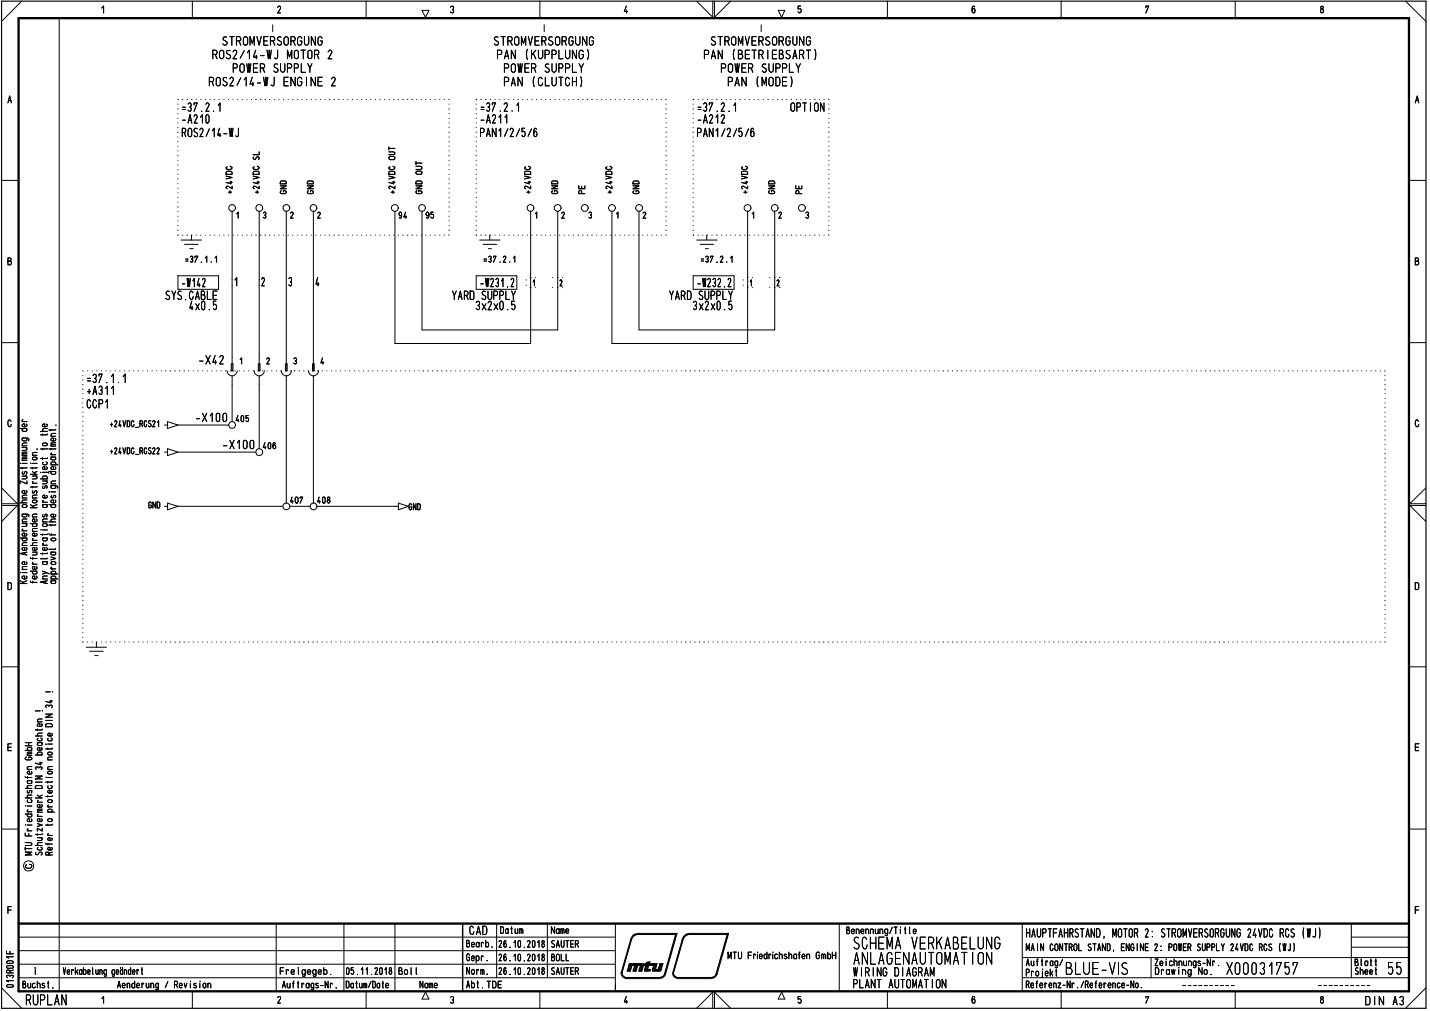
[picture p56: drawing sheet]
<svg xmlns="http://www.w3.org/2000/svg" width="420mm" height="297mm" viewBox="0 0 420 297" stroke-linecap="round" stroke-linejoin="round" font-family="sans-serif">
<defs><g id="words">
<g font-size="4.6">
<text x="387.7" y="4">8</text>
<text x="415.7" y="30.4">A</text>
<text x="7.3" y="295.4">RUPLAN</text>
</g>
<g font-size="3.9">
<text x="62.3" y="17.4">ROS2/14-WJ MOTOR 2</text>
<text x="65.1" y="13.5">STROMVERSORGUNG</text>
<text x="144.9" y="13.5">STROMVERSORGUNG</text>
<text x="145.8" y="17.4">PAN (KUPPLUNG)</text>
<text x="206.6" y="17.4">PAN (BETRIEBSART)</text>
<text x="208.6" y="13.5">STROMVERSORGUNG</text>
<text x="68.1" y="21.4">POWER SUPPLY</text>
<text x="147.8" y="21.4">POWER SUPPLY</text>
<text x="211.6" y="21.4">POWER SUPPLY</text>
<text x="61.2" y="25.4">ROS2/14-WJ ENGINE 2</text>
<text x="147.8" y="25.4">PAN (CLUTCH)</text>
<text x="213.6" y="25.4">PAN (MODE)</text>
<text x="53.3" y="32.9">=37.2.1</text>
<text x="141" y="32.9">=37.2.1</text>
<text x="204.7" y="32.9">=37.2.1</text>
<text x="232.1" y="32.9">OPTION</text>
<text x="53.2" y="36.3">-A210</text>
<text x="53.3" y="40.3">ROS2/14-WJ</text>
<text x="140.8" y="40.2">PAN1/2/5/6</text>
<text x="140.9" y="36.3">-A211</text>
<text x="204.6" y="40.2">PAN1/2/5/6</text>
<text x="204.7" y="36.3">-A212</text>
<text x="48.4" y="88.1">SYS.CABLE</text>
<text x="53.1" y="84.4">-W142</text>
<text x="68.7" y="84.2">1</text>
<text x="75.8" y="84.2">I2</text>
<text x="83.8" y="84.2">13</text>
<text x="91.8" y="84.2">14</text>
<text x="132.8" y="88.1">YARD SUPPLY</text>
<text x="140.9" y="84.4">-W231.2</text>
<text x="196.5" y="88.1">YARD SUPPLY</text>
<text x="204.6" y="84.4">-W232.2</text>
<text x="55.4" y="91.2">4x0.5</text>
<text x="139.5" y="91.2">3x2x0.5</text>
<text x="203.4" y="91.2">3x2x0.5</text>
<text x="58.1" y="107.1">-X42</text>
<text x="25.3" y="112.6">=37.1.1</text>
<text x="25.3" y="116.1">+A311</text>
<text x="25.4" y="120.1">COP1</text>
<text x="137.8" y="274.7">CAD</text>
<text x="301.4" y="275.5">HAUPTFAHRSTAND, MOTOR 2: STROMVERSORGUNG 24VDC RCS (WJ)</text>
<text x="250.7" y="286.9">WIRING DIAGRAM</text>
<text x="250.4" y="290.4">PLANT AUTOMATION</text>
<text x="401" y="295.4">DIN A3/</text>
</g>
<g font-size="3.2">
<text x="81.2" y="4">2</text>
<text x="123.9" y="5">V</text>
<text x="132" y="4">3</text>
<text x="183" y="4">4</text>
<text x="228.5" y="5">V</text>
<text x="336.3" y="4">7</text>
<text x="2.2" y="30.4">A</text>
<text x="236.5" y="64.3">3</text>
<text x="2.2" y="78">B</text>
<text x="415.7" y="78">B</text>
<text x="2" y="173.4">D</text>
<text x="415.5" y="173.4">D</text>
<text x="2" y="220.7">E</text>
<text x="415.5" y="220.7">E</text>
<text x="415.5" y="268.6">F</text>
<text x="146.4" y="278.5">26.10.2018</text>
<text x="161.9" y="278.5">SAUTER</text>
<text x="213.7" y="281.9">MTU Friedrichshafen GmbH</text>
<text x="301.4" y="279.5">MAIN CONTROL STAND, ENGINE 2: POWER SUPPLY 24VDC RCS (C)</text>
<text x="18.4" y="286.4">Verkabelung geändert</text>
<text x="82.2" y="286.4">Freigegeb.</text>
<text x="117" y="286.4">Bol l</text>
<text x="136.9" y="282.4">Gebr.</text>
<text x="146.4" y="282.4">26.10.2018</text>
<text x="146.4" y="286.4">26.10.2018</text>
<text x="161.9" y="282.4">BOLL</text>
<text x="250.7" y="283.5">ABLAG —\AUTOldT</text>
<text x="301.2" y="286.9">Projekt 3LU1— V</text>
<text x="301.4" y="283.8">Auftrag/</text>
<text x="339.1" y="284">Zeichnungs-Nr.</text>
<text x="398" y="283.9">Blatt</text>
<text x="34.3" y="290.4">Aenderung / Revision</text>
<text x="123.2" y="290.4">Name</text>
<text x="136.9" y="290.4">Abt. TDE</text>
<text x="301.3" y="290.4">Referenz-Nr./Reference-No.</text>
<text x="81.2" y="294.9">2</text>
<text x="132" y="294.9">3</text>
<text x="183" y="294.9">4</text>
<text x="234.1" y="294.9">5</text>
<text x="285.2" y="294.9">6</text>
</g>
<g font-size="2.9">
<text x="69.2" y="64.3">1</text>
<text x="75.6" y="64.3">T3</text>
<text x="83.6" y="64.3">T2</text>
<text x="91.6" y="64.3">T2</text>
<text x="117" y="64.3">94</text>
<text x="125" y="64.3">95</text>
<text x="156.9" y="64.3">1</text>
<text x="164.9" y="64.3">2</text>
<text x="180.8" y="64.3">1</text>
<text x="188.7" y="64.3">2</text>
<text x="220.6" y="64.3">1</text>
<text x="228.6" y="64.3">2</text>
<text x="234.4" y="62.2">0</text>
<text x="54.3" y="77.2">=37.1.1</text>
<text x="142" y="77.2">=37.2.1</text>
<text x="205.8" y="77.2">=37.2.1</text>
<text x="78.2" y="107.1">2</text>
<text x="86.1" y="107.1">3</text>
<text x="94.1" y="107.1">4</text>
<text x="32.3" y="125.6">+24VDO_R0S21</text>
<text x="32.3" y="133.5">+24VDO_R0S22</text>
<text x="43.6" y="149.4">GND</text>
<text x="121.3" y="149.9">ND</text>
<text x="146.9" y="274.4">Datum</text>
<text x="161.9" y="274.4">Name</text>
<text x="248.6" y="274.5">Benennung/Title</text>
<text x="136.9" y="278.4">Bearb.</text>
<text x="101.6" y="286.4">05.11 .2018</text>
<text x="137" y="286.4">Norm.</text>
<text x="161.9" y="286.4">SAUTER</text>
<text x="339.3" y="286.4">Draw ing No.</text>
<text x="398" y="286.4">Sheet</text>
<text x="6.5" y="290.4">Buchst.</text>
<text x="82.8" y="290.4">Auf trags-Nr .</text>
<text x="101.5" y="290.4">Datum/Date</text>
<text x="336.5" y="294.9">7</text>
<text x="387.7" y="294.9">8</text>
</g>
<text font-size="2.8" x="116.2" y="57" transform="rotate(-90 116.2 57)">+24VDC OUT</text>
<g font-size="2.2">
<text x="233.7" y="57.1">ra.</text>
<text x="6.2" y="168.8">00</text>
<text x="7.7" y="230.4">a -</text>
<text x="13" y="229">•-</text>
<text x="13.8" y="230.8">0</text>
<text x="10.8" y="241.6">o</text>
<text x="13.8" y="241.6">0</text>
</g>
<g font-size="1.5">
<text x="121.8" y="50">0)</text>
<text x="82.1" y="54.2">CI</text>
<text x="82.1" y="57.1">Ch</text>
<text x="90.1" y="54.2">CI</text>
<text x="90.1" y="57.1">Ch</text>
<text x="122" y="54.2">CI</text>
<text x="122" y="57.1">Ch</text>
<text x="161.9" y="54.2">CI</text>
<text x="161.9" y="57.1">Ch</text>
<text x="185.8" y="54.2">CI</text>
<text x="185.8" y="57.1">Ch</text>
<text x="225.6" y="54.2">CI</text>
<text x="233.6" y="55.6">L11</text>
<text x="16.2" y="125.6">•</text>
<text x="14.7" y="134">c-</text>
<text x="8.7" y="139.5">-Y</text>
<text x="9.3" y="140.9">M</text>
<text x="9.4" y="142.3">c-a</text>
<text x="14.7" y="143.7">07</text>
<text x="9.3" y="146.5">C</text>
<text x="9.3" y="149.3">0</text>
<text x="12.3" y="146.5">c-0</text>
<text x="12.3" y="149.3">0 -0</text>
<text x="14.2" y="145">--</text>
<text x="9.3" y="152.1">C</text>
<text x="12.3" y="152.1">00</text>
<text x="12.3" y="153.5">C -C</text>
<text x="6.3" y="156.1">0</text>
<text x="8.7" y="160.4">-C</text>
<text x="9.3" y="157.2">'-</text>
<text x="12.3" y="161.9">0—,</text>
<text x="12.3" y="157.2">0 .</text>
<text x="9.3" y="167.5">O</text>
<text x="9.3" y="166">c-</text>
<text x="12.3" y="166">00</text>
<text x="6.3" y="170.3">0000.</text>
<text x="13.1" y="213.7">rd</text>
<text x="7.1" y="220.6">.00</text>
<text x="10.1" y="222">.30</text>
<text x="7.8" y="226.2">cr</text>
<text x="13.8" y="223.4">C</text>
<text x="13.8" y="226.2">C</text>
<text x="7.6" y="238.7">0</text>
<text x="10.8" y="235.9">c-</text>
<text x="13.8" y="238.8">0.</text>
<text x="7.1" y="249.9">1-•</text>
<text x="10.7" y="249.9">00</text>
<text x="2.1" y="268.6">F</text>
<text x="1.6" y="280.4">11-</text>
<text x="1.7" y="286">CC</text>
</g>
</g></defs>
<g fill="none" stroke="#000" stroke-width=".29">
<path d="M6.4 .3l-5.9 6M17.4 5.3v286M29.9 2.4l.5-.6v2M56.5 .3v5M107.6 .3v5M158.6 .3v5M204.7 .3l4.7 4.8v-4.8M209.9 .3v4.8l4.8-4.8M235.2 1.8h-.7v.9a.56 .56 0 0 1 .9 .3 .56 .56 0 0 1-.7 .6l-.2-.1M260.7 .3v5M286.4 2l-.4-.2-.2 .1-.2 1.4a.47 .47 0 0 0 .6 .5 .47 .47 0 0 0 .3-.8l-.3-.5-.5 .1-.1 .4M311.8 .3v5"/>
<path d="M362.9 .3v5M413 .3l6 6M.5 53h5M414 53h5M.5 100.7h5M68.2 112.9v11M76.2 112.9v18.9M84.1 112.9v34.9M92.1 112.9v34.9M414 100.7h5M3.3 123.8a.48 .48 0 0 0-.6-.4 .48 .48 0 0 0-.4 .6v.7l.4 .6h.4l.2-.6M52.3 124.9h14.9"/>
<path d="M52.3 132.8h22.8M416.8 123.8a.48 .48 0 0 0-.6-.4 .48 .48 0 0 0-.4 .6v.7l.4 .6h.4l.3-.6M.5 148.5h4.6l-4.6 4.7M.5 143.3l4.6 4.7h-4.6M52.3 148.8h30.8M85.1 148.8h6M93.1 148.8h22.9M419 148.5h-4.8l4.8 4.7M419 143.3l-4.8 4.7h4.8M.5 195.9h5M414 195.9h5M.5 243.6h5"/>
<path d="M7.4 247.6h1.5a.42 .42 0 0 1 .5 .4 .42 .42 0 0 1-.5 .4h-1.5M7.4 244.8v.8h2M8 244.1h1.4M8 242.4h1.4M8.3 243.5l-.3 .4 .3 .2M8.4 244.9v.7M9.4 250.4h-2l1.6 .4-1.6 .4h2M414 243.6h5M3.3 266.4h-1v2M5.5 275.3h175.3M5.5 279.3h175.3M81.2 271.4v19.9"/>
<path d="M101 271.4v19.9M116 271.4v19.9M145.9 271.4v15.9M160.8 271.4v15.9M180.8 271.4v19.9M246.6 271.4v19.9M300.4 271.4v19.8M397 271.4v15.9M397 278.3h17M397 275.3h17M.5 290.2l5.9 6M1.9 282.6l.4-.3 1.3 .1a.34 .34 0 0 1 .3 .4 .34 .34 0 0 1-.4 .2h-1.3z"/>
<path d="M2 283.9l1.5-.2a.38 .38 0 0 1 .4 .4 .38 .38 0 0 1-.4 .4h-1.3l-.3-.4zM2.1 289.4l1.4-.1a.38 .38 0 0 1 .4 .4 .38 .38 0 0 1-.4 .4l-1.4-.1-.2-.3zM2.2 287.3l-.3-.4a.55 .55 0 0 1 .5-.4 .55 .55 0 0 1 .5 .4 .48 .48 0 0 1 .6-.4 .48 .48 0 0 1 .4 .5l-.3 .3M3.9 288.1h-2l.6 .4M3.9 281.1h-2l.6 .4M5.5 287.3h175.3M5.5 283.3h175.3M29.9 293.4l.5-.6v1.9M56.5 291.3v4.9M107.6 291.3v4.9M125 291.5l1 2h-2zM158.6 291.3v4.9"/>
<path d="M204.7 296.2l4.7-4.7v4.7M209.9 296.2v-4.7l4.8 4.7M229.7 291.5l.9 2h-2zM260.7 291.3v4.9M300.4 287.3h113.6M300.4 281.3h113.6M311.8 291.3v4.9M338.2 281.3v6M362.9 291.3v4.9M419 290.2l-6 6"/>
<circle cx="8.4" cy="254.4" r="1.49"/>
</g>
<path d="M.5 .3h418.5v295.9h-418.5z" fill="none" stroke="#000" stroke-width=".34"/>
<path d="M5.5 5.3h408.5v286h-408.5zM5.5 271.4h408.5" fill="none" stroke="#000" stroke-width=".68"/>
<path d="M135.9 271.4v19.9" fill="none" stroke="#000" stroke-width=".42"/>
<path d="M7.4 239.2h2M8 238.5h1.4M8 236.8h1.4M8.3 239.2l-.3 .2 .3 .6h.8l.3-.2v-.4l-.3-.2M7.6 242.4h.1M9.2 240.6l.2 .6-1 .2a.45 .45 0 0 1-.4-.6 .45 .45 0 0 1 .7-.3v.9" fill="none" stroke="#000" stroke-width=".29"/>
<g fill="none" stroke="#000" stroke-width=".29">
<path d="M7.4 218.2h2M8.4 218.2v.9M7.4 228.2l.1 .2h1.9M7.4 234.4h2M7.4 231.6h2M7.6 236.8h.1M7.8 222.4l-.4 .4v.2l.4 .3 1.6-.2-.2-.6-.8-.1v.4M8 221.9h1.4M8.1 228.2v.5M8.2 232.3a.37 .37 0 0 0-.2 .5 .37 .37 0 0 0 .4 .2l.4-.8 .6 .1-.2 .7M9 234.9l.4 .2v.5l-.3 .2-.9-.1-.2-.2 .2-.5M9.2 226.7l.2 .2-.2 .5h-.9l-.3-.5 .7-.3v.8"/>
<path d="M9.4 233.6l-1.3 .1-.1 .5 .4 .2M9.4 230.8l-1.3 .1-.1 .5 .4 .2M9.4 221.4h-1.1l-.3 .2 .3 .3M9.4 221l-1.3 .1-.1 .1 .3 .2M7.4 247.6h1.5a.42 .42 0 0 1 .5 .4 .42 .42 0 0 1-.5 .4h-1.5M7.4 244.8v.8h2M8 244.1h1.4M8 242.4h1.4M8.3 243.5l-.3 .4 .3 .2M8.4 244.9v.7M9.4 250.4h-2l1.6 .4-1.6 .4h2"/>
</g>
<path d="M7.4 239.2h2M8 238.5h1.4M8 236.8h1.4M8.3 239.2l-.3 .2 .3 .6h.8l.3-.2v-.4l-.3-.2M7.6 242.4h.1M9.2 240.6l.2 .6-1 .2a.45 .45 0 0 1-.4-.6 .45 .45 0 0 1 .7-.3v.9" fill="none" stroke="#000" stroke-width=".29"/>
<g fill="none" stroke="#000" stroke-width=".29">
<path d="M7.4 218.2h2M8.4 218.2v.9M10.4 216.2h2M10.4 208.9h1.4M11 218.2h1.1l.3 .6-.3 .2h-.8l-.3-.2 .3-.6M11 214.2v.4M11 212.1h1.4M12 216.8l.4 .4-.3 .5h-.8l-.3-.4 .2-.4M12.1 219.7l.3 .4-.4 .4-1-.2v-.5l.7-.2v.9M12.1 212.7l.3 .2-.3 .5h-.9l-.2-.5 .7-.3v.8M12.4 215.4l-1.3 .2-.1 .3 .4 .3M12.4 214.2l-.1 .3h-1.9"/>
<path d="M12.4 211.2l-1.2 .1-.2 .2 .2 .6M12.4 218.2l-.2 .1M7.4 228.2l.1 .2h1.9M7.4 234.4h2M7.4 231.6h2M7.6 236.8h.1M7.8 222.4l-.4 .4v.2l.4 .3 1.6-.2-.2-.6-.8-.1v.4M8 221.9h1.4M8.1 228.2v.5M8.2 232.3a.37 .37 0 0 0-.2 .5 .37 .37 0 0 0 .4 .2l.4-.8 .6 .1-.2 .7M9 234.9l.4 .2v.5l-.3 .2-.9-.1-.2-.2 .2-.5M9.2 226.7l.2 .2-.2 .5h-.9l-.3-.5 .7-.3v.8"/>
<path d="M9.4 233.6l-1.3 .1-.1 .5 .4 .2M9.4 230.8l-1.3 .1-.1 .5 .4 .2M9.4 221.4h-1.1l-.3 .2 .3 .3M9.4 221l-1.3 .1-.1 .1 .3 .2M10.4 228h2l-2 .9h2M10.4 234.4h2M10.4 229.8h2M10.5 231.1l.3-.3h1.2l.4 .3v.5h-2zM10.7 226.1l-.3-.5a.55 .55 0 0 1 .5-.3 .55 .55 0 0 1 .5 .3 .48 .48 0 0 1 .5-.3 .48 .48 0 0 1 .4 .5l-.2 .3M11 238.7h1.4M11 233.6l1 .8M11.2 239.4l-.2 .2 .3 .3"/>
<path d="M11.6 224.1h.8M12 223.9v.8l-1.6-.5M12.1 236.4l.3 .5-.4 .3-1-.1v-.5l.2-.2h.5v.8M12.4 238.2h-1.2l-.2 .2 .2 .3M12.4 237.7h-1.2l-.2 .3 .4 .2M12.4 233.6l-.8 .4M10.5 250.4a.43 .43 0 0 0 .1 .7 .43 .43 0 0 0 .6-.1 .56 .56 0 0 1 .6-.7 .56 .56 0 0 1 .5 .7l-.2 .2M11 242l1.4 .4-1.4 .4M11 246.1h1.4M11 244.9v.5M12 246.1a.42 .42 0 0 1 .4 .4 .42 .42 0 0 1-.4 .5h-1M12.4 247.6h-1.3l-.1 .5 .4 .3"/>
<path d="M12.4 244.9l-.1 .3h-1.9M12.4 243.3v.9l-1.4-.9v.9"/>
</g>
<g fill="none" stroke="#000" stroke-width=".29">
<path d="M10.4 216.2h2M10.4 208.9h1.4M11 218.2h1.1l.3 .6-.3 .2h-.8l-.3-.2 .3-.6M11 214.2v.4M11 212.1h1.4M12 216.8l.4 .4-.3 .5h-.8l-.3-.4 .2-.4M12.1 219.7l.3 .4-.4 .4-1-.2v-.5l.7-.2v.9M12.1 212.7l.3 .2-.3 .5h-.9l-.2-.5 .7-.3v.8M12.5 208.9h.1M12.4 215.4l-1.3 .2-.1 .3 .4 .3M12.4 214.2l-.1 .3h-1.9M12.4 211.2l-1.2 .1-.2 .2 .2 .6"/>
<path d="M12.4 218.2l-.2 .1M10.4 228h2l-2 .9h2M10.4 234.4h2M10.4 229.8h2M10.5 231.1l.3-.3h1.2l.4 .3v.5h-2zM10.7 226.1l-.3-.5a.55 .55 0 0 1 .5-.3 .55 .55 0 0 1 .5 .3 .48 .48 0 0 1 .5-.3 .48 .48 0 0 1 .4 .5l-.2 .3M11 238.7h1.4M11 233.6l1 .8M11.2 239.4l-.2 .2 .3 .3M11.6 224.1h.8M12 223.9v.8l-1.6-.5M12.1 236.4l.3 .5-.4 .3-1-.1v-.5l.2-.2h.5v.8"/>
<path d="M12.4 238.2h-1.2l-.2 .2 .2 .3M12.4 237.7h-1.2l-.2 .3 .4 .2M12.4 233.6l-.8 .4M10.5 250.4a.43 .43 0 0 0 .1 .7 .43 .43 0 0 0 .6-.1 .56 .56 0 0 1 .6-.7 .56 .56 0 0 1 .5 .7l-.2 .2M11 242l1.4 .4-1.4 .4M11 246.1h1.4M11 244.9v.5M12 246.1a.42 .42 0 0 1 .4 .4 .42 .42 0 0 1-.4 .5h-1M12.4 247.6h-1.3l-.1 .5 .4 .3M12.4 244.9l-.1 .3h-1.9M12.4 243.3v.9l-1.4-.9v.9"/>
</g>
<g fill="none" stroke="#000" stroke-width=".29">
<path d="M12.5 208.9h.1M13.4 209.8h2l-2 .9h2M13.4 211.7h2M13.4 203.3h1.4M13.5 218.6h.1M13.7 207.9l-.3-.3a.48 .48 0 0 1 .5-.4 .48 .48 0 0 1 .5 .3 .53 .53 0 0 1 .5-.3 .53 .53 0 0 1 .5 .4l-.3 .3M14 219.8v.4M14 218.6h1.4M14.6 206h.8M14.9 216.8l.5 .4-.4 .5h-.7l-.3-.3 .2-.5M14.9 205.7v.8l-1.5-.4M15.1 215.5l.3 .2-.3 .5h-.8l-.3-.5 .4-.3h.3v.8"/>
<path d="M15.4 219.8v.2h-2M14 233.8v.4M14 237.1h1.4M14.1 235.1l.3-.2 .8 .1 .2 .5-1 .3-.4-.3zM14.1 226.7l.3-.1 .8 .1 .2 .5-1 .2-.4-.2zM14.1 221.1l.3-.1 .8 .1 .2 .5-1 .2-.4-.2zM14.3 236.6h-.3l.3 .5M14.9 230.8l.5 .3-.4 .5h-.7l-.3-.2 .2-.5M15.1 232.2l.3 .3-.3 .5h-.8l-.3-.3 .1-.4 .6-.1v.8M15.4 233.8l-.1 .2h-1.9M13.4 247.7l.1 .3h1.9M14 245.4h1.4"/>
<path d="M14 242.1v.5M14.1 247.7v.5M14.3 244.9l-.3 .1 .3 .4M14.4 251.2v-.5a.56 .56 0 0 0-1-.2v.7h2M15.1 249l.3 .4-.5 .4-.8-.2v-.5l.6-.2v.9M15.1 246.2l.3 .4-.5 .4-.8-.2v-.5l.6-.2v.9M15.4 242.1l-.1 .3h-1.9M15.4 250.4l-1 .3"/>
</g>
<g fill="none" stroke="#000" stroke-width=".29">
<path d="M13.4 209.8h2l-2 .9h2M13.4 211.7h2M13.4 203.3h1.4M13.5 218.6h.1M13.7 207.9l-.3-.3a.48 .48 0 0 1 .5-.4 .48 .48 0 0 1 .5 .3 .53 .53 0 0 1 .5-.3 .53 .53 0 0 1 .5 .4l-.3 .3M14 219.8v.4M14 218.6h1.4M14.6 206h.8M14.9 216.8l.5 .4-.4 .5h-.7l-.3-.3 .2-.5M14.9 205.7v.8l-1.5-.4M15.1 215.5l.3 .2-.3 .5h-.8l-.3-.5 .4-.3h.3v.8M15.5 203.3h.1"/>
<path d="M15.4 219.8v.2h-2M14 233.8v.4M14 237.1h1.4M14.1 235.1l.3-.2 .8 .1 .2 .5-1 .3-.4-.3zM14.1 226.7l.3-.1 .8 .1 .2 .5-1 .2-.4-.2zM14.1 221.1l.3-.1 .8 .1 .2 .5-1 .2-.4-.2zM14.3 236.6h-.3l.3 .5M14.9 230.8l.5 .3-.4 .5h-.7l-.3-.2 .2-.5M15.1 232.2l.3 .3-.3 .5h-.8l-.3-.3 .1-.4 .6-.1v.8M15.4 233.8l-.1 .2h-1.9M13.4 247.7l.1 .3h1.9M14 245.4h1.4"/>
<path d="M14 242.1v.5M14.1 247.7v.5M14.3 244.9l-.3 .1 .3 .4M14.4 251.2v-.5a.56 .56 0 0 0-1-.2v.7h2M15.1 249l.3 .4-.5 .4-.8-.2v-.5l.6-.2v.9M15.1 246.2l.3 .4-.5 .4-.8-.2v-.5l.6-.2v.9M15.4 242.1l-.1 .3h-1.9M15.4 250.4l-1 .3"/>
</g>
<g fill="none" stroke="#000" stroke-width=".29">
<path d="M5.9 125.9h2M6 136.1h.1M6.5 128.7l1.8 .1 .2 .3-.2 .4M6.5 139.9h1.4M6.5 137.3v.5M6.5 136.1h1.4M6.5 135.2h1.4M6.5 133.9h1.4M6.5 131.5h1.4M6.5 131h1.4M6.5 123.9h1.4M6.7 138.6a.36 .36 0 0 0-.2 .5 .36 .36 0 0 0 .5 .2 .6 .6 0 0 1 .8-.6l-.1 .7"/>
<path d="M6.7 123.3l-.2 .2 .3 .4M6.8 128.7l-.3 .3 .3 .5h.8l.3-.2-.3-.6M6.8 125.9l-.3 .3 .3 .5h.8l.3-.2-.3-.6M7.5 139.9l.4 .3-.1 .3-1.3 .2M7.5 131.5l.4 .3-.1 .4-1.3 .1M7.7 124.6l.2 .5-.4 .3-.9-.2v-.5l.6-.2v.9M7.9 137.3l-.1 .2h-1.9M7.9 134.7h-1.2l-.2 .3 .2 .2M7.9 134.3h-1.2l-.2 .2 .4 .2M7.9 133.3h-1.2l-.2 .3 .2 .3M7.9 132.8l-1.3 .1v.4h.3M7.9 130.1l-1.3 .2 .1 .7"/>
<path d="M9.5 136.1h1.4M9.5 137.3v.5M10.9 137.3v.2h-2M11.9 126.7h2M12 138.8h.1M12.5 138.8h1.5l.4 .2M12.5 130.4l1-.3a.42 .42 0 0 1 .4 .5 .42 .42 0 0 1-.4 .4l-.8-.1zM12.5 127.5v.4M12.5 131.7v.5M12.5 134.5v.5M13.5 135.7l.4 .4-.3 .5-.9-.1-.2-.3 .2-.4M13.7 137.2l.2 .2-.2 .5h-1l-.2-.5 .7-.3v.8"/>
<path d="M13.7 124.6l.2 .3-.1 .3-.9 .2a.45 .45 0 0 1-.4-.6 .45 .45 0 0 1 .7-.3v.9M13.9 134.5l-.1 .2h-1.9M13.9 131.7l-.1 .2h-1.9M13.9 127.5l-.1 .3h-1.9M13.9 125.9l-1.3 .2v.6h.3M5.9 158.1h2M5.9 147.7h2M6.5 151l1.8 .1 .2 .4-.2 .3M6.5 156h1.4M6.5 153.8h1.4M6.5 153.3h1.4M6.5 146.3h1.4"/>
<path d="M6.6 148.4l.9-.1 .3 .1 .1 .4-1 .3-.3-.2zM6.8 158.1l-.3 .2 .3 .6 .9-.1 .2-.5-.3-.2M6.8 151l-.3 .4 .3 .5 1-.2 .1-.3-.3-.4M7.5 153.8a.42 .42 0 0 1 .4 .5 .42 .42 0 0 1-.4 .4h-1M7.7 156.7l.2 .3-.2 .5h-1l-.2-.4 .1-.3 .6-.2v.9M7.7 144.2l.2 .4-.4 .3-.9-.1-.1-.4 .7-.3v.8M7.9 159.4l-1.3 .2 .1 .7M7.9 152.5l-1.3 .1 .1 .7M7.9 146.9l-1.3 .1-.1 .4 .4 .3M7.9 145.5l-1.3 .1 .1 .7M7.9 141.3v.9l-2-.9v.9M8.9 153.8h2"/>
<path d="M8.9 149.2h2M9.5 147.2l.4-.3h.6l.4 .3v.2l-.2 .3h-.8zM9.5 158.7h1.4M9.5 142.9v.4M9.7 158.2l-.2 .4 .3 .1M9.7 144.2a.36 .36 0 0 0-.2 .4 .36 .36 0 0 0 .4 .3 .6 .6 0 0 1 .9-.6l-.1 .6M9.8 153.8l-.3 .2v.5l.3 .2 1-.2 .1-.3-.4-.4M10.6 156.7l.3 .3-.3 .5h-.9l-.1-.7 .6-.2v.9M10.6 152.5l.3 .5-.4 .3-.8-.1-.2-.5 .2-.2h.5v.8M10.9 155.3l-1.3 .1 .1 .7M10.9 142.9v.2h-2M10.9 148.3l-1.3 .5"/>
<path d="M11.9 140.7h2M12.5 158.1h1.1l.3 .5-.3 .3h-.8l-.3-.3 .3-.5M12.5 147.6h1.4M12.5 141.3h1.4M12.6 154l.9-.2a.42 .42 0 0 1 .4 .5 .42 .42 0 0 1-.4 .4l-.8-.1zM12.7 142.8a.37 .37 0 0 0-.2 .5 .37 .37 0 0 0 .4 .2l.3-.5a.33 .33 0 0 1 .6-.2 .33 .33 0 0 1 0 .5l-.1 .2M12.7 159.6l-.2 .3 .3 .3M12.7 147.1l-.2 .2 .3 .3M12.8 140.7l-.3-.3 .3-.5h.8l.3 .3-.3 .5M13.5 141.3a.42 .42 0 0 1 .4 .4 .42 .42 0 0 1-.4 .5h-1M13.9 158.1l-.2 .1M5.9 171.4h2"/>
<path d="M5.9 170.6l1.3 .8M6.5 160.3h1.4M7.3 162.4v.6M7.7 165.1l.2 .4-.4 .4-.9-.2v-.5l.6-.2v.9M7.7 160.9l.2 .5-.4 .3-.9-.2-.1-.4 .2-.2h.5v.8M7.9 166.5h-1.3l.1 .8M7.9 162.2l-2 .4 2 .5M7.9 170.6l-1.3 .5M8.9 170.8l.2 .3h1.8M8.9 163.8l.1 .3h1.9M9.5 162.2h1.4M9.6 163.8v.5"/>
<path d="M9.6 170.8v.5M9.8 167.8l-.3 .2v.5l.3 .2 1-.2 .1-.4-.4-.3M10.5 162.2l.4 .4-.2 .4-1.2 .1M10.6 160.9l.3 .5-.4 .3-.8-.1-.2-.5 .2-.2h.5v.8M12.5 167.8l1.9 .9M12.5 170.1h1.4M12.5 162.5v.4M12.5 160.2h1.4M13.2 170.8v.6M13.7 168.2l-1.2 .5M13.9 170.6l-2 .4 2 .4M13.9 169.2h-1.2l-.2 .5 .2 .4"/>
<path d="M13.9 164l-.1 .2h-1.9M13.9 162.5l-.1 .1h-1.9M15.5 203.3h.1M8.7 253.9a.6 .6 0 0 1 .7 .6 .6 .6 0 0 1-.6 .6h-.8l-.4-.3-.1-.5 .3-.3"/>
</g>
<g fill="none" stroke="#000" stroke-width=".29">
<path d="M9.1 136.1h.1M9.5 133.8h1.4M9.5 137.3v.5M9.5 136.1h1.4M9.7 134.4h1l.2 .5-1 .2-.4-.2zM10.9 132.9l-1.3 .2 .1 .7M10.9 132h.1M10.9 137.3v.2h-2M8.9 153.8h2M8.9 149.2h2M9.5 147.2l.4-.3h.6l.4 .3v.2l-.2 .3h-.8zM9.5 158.7h1.4"/>
<path d="M9.5 142.9v.4M9.7 158.2l-.2 .4 .3 .1M9.7 144.2a.36 .36 0 0 0-.2 .4 .36 .36 0 0 0 .4 .3 .6 .6 0 0 1 .9-.6l-.1 .6M9.8 153.8l-.3 .2v.5l.3 .2 1-.2 .1-.3-.4-.4M10.6 156.7l.3 .3-.3 .5h-.9l-.1-.7 .6-.2v.9M10.6 152.5l.3 .5-.4 .3-.8-.1-.2-.5 .2-.2h.5v.8M10.9 155.3l-1.3 .1 .1 .7M10.9 142.9v.2h-2M10.9 148.3l-1.3 .5M8.9 170.8l.2 .3h1.8M8.9 163.8l.1 .3h1.9M9.5 162.2h1.4"/>
<path d="M9.6 163.8v.5M9.6 170.8v.5M9.8 167.8l-.3 .2v.5l.3 .2 1-.2 .1-.4-.4-.3M10.5 162.2l.4 .4-.2 .4-1.2 .1M10.6 160.9l.3 .5-.4 .3-.8-.1-.2-.5 .2-.2h.5v.8"/>
</g>
<g fill="none" stroke="#000" stroke-width=".29">
<path d="M80.1 7.3v2M159.9 7.3v2M223.6 7.3v2M67.1 29.2h.1M68.5 29.2h.1M69.8 29.2h.1M71.2 29.2h.1M72.5 29.2h.1M73.9 29.2h.1M75.1 29.2h.2M76.5 29.2h.2M77.9 29.2h.1"/>
<path d="M79.2 29.2h.1M80.6 29.2h.1M81.9 29.2h.1M83.3 29.2h.1M84.6 29.2h.1M86 29.2h.1M87.3 29.2h.1M88.7 29.2h.1M90 29.2h.1M91.4 29.2h.1M92.8 29.2h.1M94.1 29.2h.1"/>
<path d="M95.5 29.2h.1M96.7 29.2h.2M98.1 29.2h.2M99.4 29.2h.2M100.8 29.2h.1M102.2 29.2h.1M103.5 29.2h.1M104.9 29.2h.1M106.2 29.2h.1M107.6 29.2h.1M108.9 29.2h.1M110.3 29.2h.1"/>
<path d="M111.6 29.2h.1M113 29.2h.1M114.3 29.2h.1M115.7 29.2h.1M117.1 29.2h.1M118.3 29.2h.2M119.7 29.2h.1M121 29.2h.2M122.4 29.2h.1M123.7 29.2h.1M125.1 29.2h.1M126.4 29.2h.1"/>
<path d="M127.8 29.2h.1M129.2 29.2h.1M130.5 29.2h.1M131.9 29.2l.1 .1M132 30.6h.1M132 31.9v.2M132 33.4h.1M132 34.7v.1M132 36.1v.1M132 37.4v.1M132 38.8v.1M154.9 29.2h.1"/>
<path d="M156.3 29.2h.1M157.6 29.2h.1M159 29.2h.1M160.3 29.2h.1M161.7 29.2h.1M163 29.2h.1M164.4 29.2h.1M165.7 29.2h.1M167.1 29.2h.1M168.4 29.2h.1M169.8 29.2h.2M171.2 29.2h.1"/>
<path d="M172.5 29.2h.2M173.9 29.2h.1M175.3 29.2h.1M176.7 29.2h.1M178 29.2h.1M179.4 29.2h.1M180.7 29.2h.1M182.1 29.2h.1M183.4 29.2h.1M184.8 29.2h.1M186.1 29.2h.1M187.5 29.2h.1"/>
<path d="M188.8 29.2h.1M190.2 29.2h.1M191.6 29.2h.1M192.9 29.2h.1M194.3 29.2h.1M195.6 29.2l.1 .1M195.7 30.6h.1M195.7 31.9v.2M195.7 33.4h.1M195.7 34.7v.1M195.7 36.1v.1M195.7 37.4v.1"/>
<path d="M195.7 38.8v.1M218.8 29.2h.1M220.2 29.2h.1M221.5 29.2h.1M222.9 29.2h.1M224.2 29.2h.1M225.6 29.2h.2M227 29.2h.1M228.4 29.2h.1M229.7 29.2h.1M231.1 29.2h.1M232.5 29.2h.1"/>
<path d="M233.9 29.2h.1M235.2 29.2h.1M236.6 29.2h.1M238 29.2h.1M239.3 29.2h.2M240.7 29.2h.1M242.1 29.2h.1M243.5 29.2v.1M243.5 34.7v.1M243.5 36.1v.1M243.5 37.4v.1M243.5 38.8v.1"/>
<path d="M52.3 42.9v.1M52.3 44.3v.1M52.3 45.6v.2M52.3 47.1v.1M52.3 48.4v.1M52.3 49.8v.1M52.3 51.1v.1M52.3 52.5v.2M52.3 53.9v.1M52.3 55.3v.1M52.3 56.6v.1M52.3 58v.1"/>
<path d="M52.3 59.4h.1M66.4 51.7l1.8 .5-1.8 .4M66.6 50.4h1.4l.2 .8h-1.8zM67.1 56.5h.9M67.5 53.5h.7M67.6 48.9a.48 .48 0 0 1 .6 .4 .48 .48 0 0 1-.6 .5l-1-.1-.2-.5 .4-.2M67.6 56v.8M67.9 53.3v.7l-1.5-.4M68.2 54.7v.8l-1.1-.7a.39 .39 0 0 0-.6 .1 .39 .39 0 0 0 .3 .6M74.4 51.7l1.8 .5-1.8 .4M74.5 46.1a.42 .42 0 0 0 0 .6 .42 .42 0 0 0 .6 0 .51 .51 0 0 1 .5-.6 .51 .51 0 0 1 .6 .5l-.3 .3M74.5 50.4h1.5l.2 .8h-1.8z"/>
<path d="M75.1 56.5h.9M75.5 53.5h.7M75.6 48.9a.48 .48 0 0 1 .6 .4 .48 .48 0 0 1-.6 .5l-1.1-.1-.1-.5 .3-.2M75.6 56v.8M75.8 53.3v.7l-1.4-.4M76.2 54.7v.8l-1.1-.7a.39 .39 0 0 0-.6 .1 .39 .39 0 0 0 .2 .6M76.2 44.6v.9h-1.8M82.3 54.6h1.8l-1.8 .9h1.8M90.3 54.6h1.8l-1.8 .9h1.8M122.2 54.6h1.8l-1.8 .9h1.8M122.2 50.5l.3-.2h1.1a.47 .47 0 0 1 .4 .5 .47 .47 0 0 1-.4 .4h-1l-.4-.2zM122.2 47.4v.9"/>
<path d="M122.2 47.9h1.8M132 40.2v.1M132 41.6v.1M132 42.9v.1M132 44.3v.1M132 45.6v.2M132 47.1v.1M132 48.4v.1M132 49.8v.1M132 51.1v.1M132 52.5v.2M132 53.9v.1"/>
<path d="M132 55.3v.1M132 56.6v.1M132 58v.1M132 59.4h.1M139.9 42.9v.1M139.9 44.3v.1M139.9 45.6v.2M139.9 47.1v.1M139.9 48.4v.1M139.9 49.8v.1M139.9 51.1v.1M139.9 52.5v.2"/>
<path d="M139.9 53.9v.1M139.9 55.3v.1M139.9 56.6v.1M139.9 58v.1M139.9 59.4h.1M154.1 51.7l1.8 .5-1.8 .4M154.1 50.5l.5-.2 1.1 .1 .2 .8h-1.8zM154.8 56.5h.9M155.2 53.5h.7M155.2 48.9l.7 .4-.2 .3-.4 .2-1-.1-.2-.5 .4-.2M155.2 56v.8M155.5 53.3v.7l-1.4-.4"/>
<path d="M155.9 54.7v.8l-1.5-.8-.3 .2v.4l.4 .2M162.1 54.6h1.8l-1.8 .9h1.8M170.1 54.5v1h1.7v-.9M170.9 56.9v-.5a.44 .44 0 0 0-.4-.4 .44 .44 0 0 0-.4 .2v.7h1.7M170.9 54.7v.8M178 51.7l1.8 .5-1.8 .4M178.2 50.4h1.4l.2 .8h-1.8zM178.7 56.5h.9M179.1 53.5h.7M179.2 48.9a.47 .47 0 0 1 .6 .4 .47 .47 0 0 1-.5 .5l-1.2-.2-.1-.4 .4-.2M179.2 56v.8M179.5 53.3v.7l-1.5-.4"/>
<path d="M179.8 54.7v.8l-1.1-.7a.39 .39 0 0 0-.6 .1 .39 .39 0 0 0 .3 .6M186 54.6h1.7l-1.7 .9h1.7M195.7 40.2v.1M195.7 41.6v.1M195.7 42.9v.1M195.7 44.3v.1M195.7 45.6v.2M195.7 47.1v.1M195.7 48.4v.1M195.7 49.8v.1M195.7 51.1v.1M195.7 52.5v.2"/>
<path d="M195.7 53.9v.1M195.7 55.3v.1M195.7 56.6v.1M195.7 58v.1M195.7 59.4h.1M203.7 42.9v.1M203.7 44.3v.1M203.7 45.6v.2M203.7 47.1v.1M203.7 48.4v.1M203.7 49.8v.1M203.7 51.1v.1"/>
<path d="M203.7 52.5v.2M203.7 53.9v.1M203.7 55.3v.1M203.7 56.6v.1M203.7 58v.1M203.7 59.4h.1M217.9 51.7l1.8 .5-1.8 .4M217.9 50.5l.5-.2 1.1 .1 .2 .8h-1.8zM218.6 56.5h.9M218.9 53.5h.8M219 48.9l.7 .4-.2 .3-.4 .2-1-.1-.2-.5 .3-.2M219 56v.8"/>
<path d="M219.3 53.3v.7l-1.4-.4M219.7 54.7v.8l-1.1-.7a.39 .39 0 0 0-.6 .1 .39 .39 0 0 0 .2 .6M225.8 54.6h1.8l-1.8 .9h1.8M226.2 56l-.4 .2v.4l.4 .3h1l.4-.3-.1-.4-.6-.2h-.2v.4M243.5 40.2v.1M243.5 41.6v.1M243.5 42.9v.1M243.5 44.3v.1M243.5 45.6v.2M243.5 47.1v.1M243.5 48.4v.1M243.5 49.8v.1"/>
<path d="M243.5 51.1v.1M243.5 52.5v.2M243.5 53.9v.1M243.5 55.3v.1M243.5 56.6v.1M243.5 58v.1M243.5 59.4h.1M52.3 60.7v.2M52.3 62.1v.1M52.3 63.5v.1M52.3 64.9h.1M52.3 66.2v.1"/>
<path d="M52.3 67.6v.1M52.3 69l.1 .1M53.2 70.5h6M53.6 69.1h.1M54.2 71.8h4M54.9 69.1h.2M55.8 73.1h1M56.4 69.1h-.1v1.4M57.6 69.1h.1M59 69.1h.1M60.3 69.1h.1M61.7 69.1h.1"/>
<path d="M63 69.1h.1M64.4 69.1h.1M65.7 69.1h.1M67.1 69.1h.1M68.2 62.1v19.9M68.5 69.1h.1M69.8 69.1h.1M71.2 69.1h.1M72.5 69.1h.1M73.9 69.1h.1M75.1 69.1h.2M76.2 62.1v19.9"/>
<path d="M76.5 69.1h.2M77.9 69.1h.1M79.2 69.1h.1M80.6 69.1h.1M81.9 69.1h.1M83.3 69.1h.1M84.1 62.1v19.9M84.6 69.1h.1M86 69.1h.1M87.3 69.1h.1M88.7 69.1h.1M90 69.1h.1"/>
<path d="M91.4 69.1h.1M92.1 62.1v19.9M92.8 69.1h.1M94.1 69.1h.1M95.5 69.1h.1M96.7 69.1h.2M98.1 69.1h.2M99.4 69.1h.2M100.8 69.1h.1M102.2 69.1h.1M103.5 69.1h.1M104.9 69.1h.1"/>
<path d="M106.2 69.1h.1M107.6 69.1h.1M108.9 69.1h.1M110.3 69.1h.1M111.6 69.1h.1M113 69.1h.1M114.3 69.1h.1M115.7 69.1h.1M116 62.1v38.8h39.9v-38.8M117.1 69.1h.1M118.3 69.1h.2M119.7 69.1h.1"/>
<path d="M121 69.1h.2M122.4 69.1h.1M123.7 69.1h.1M124 62.1v34.8h39.9v-34.8M125.1 69.1h.1M126.4 69.1h.1M127.8 69.1h.1M129.2 69.1h.1M130.5 69.1h.1M132 69l-.1 .1M132 60.7v.2M132 62.1v.1"/>
<path d="M132 63.5v.1M132 64.9h.1M132 66.2v.1M132 67.6v.1M139.9 69l.2 .1M139.9 60.7v.2M139.9 62.1v.1M139.9 63.5v.1M139.9 64.9h.1M139.9 66.2v.1M139.9 67.6v.1M140.9 70.5h6"/>
<path d="M141.3 69.1h.1M141.9 71.8h4M142.6 69.1h.2M143.5 73.1h.9M143.9 69.1v1.4M144 69.1h.1M145.4 69.1h.1M146.8 69.1h.1M148.1 69.1h.1M149.5 69.1h.1M150.8 69.1h.1M152.2 69.1h.1"/>
<path d="M153.5 69.1h.1M154.9 69.1h.1M156.3 69.1h.1M157.6 69.1h.1M159 69.1h.1M160.3 69.1h.1M161.7 69.1h.1M163 69.1h.1M164.4 69.1h.1M165.7 69.1h.1M167.1 69.1h.1M168.4 69.1h.1"/>
<path d="M169.8 69.1h.2M171.2 69.1h.1M172.5 69.1h.2M173 62.6l.3-.3a.43 .43 0 0 1 .5 .4 .43 .43 0 0 1-.4 .5 .45 .45 0 0 1 .4 .6 .45 .45 0 0 1-.8 0M173.9 69.1h.1M175.3 69.1h.1M176.7 69.1h.1M178 69.1h.1M179.4 69.1h.1M179.8 62.1v38.8h39.9v-38.8M180.7 69.1h.1M182.1 69.1h.1"/>
<path d="M183.4 69.1h.1M184.8 69.1h.1M186.1 69.1h.1M187.5 69.1h.1M187.7 62.1v34.8h39.9v-34.8M188.8 69.1h.1M190.2 69.1h.1M191.6 69.1h.1M192.9 69.1h.1M194.3 69.1h.1M195.7 69l-.1 .1M195.7 60.7v.2"/>
<path d="M195.7 62.1v.1M195.7 63.5v.1M195.7 64.9h.1M195.7 66.2v.1M195.7 67.6v.1M203.7 69l.1 .1M203.7 60.7v.2M203.7 62.1v.1M203.7 63.5v.1M203.7 64.9h.1M203.7 66.2v.1M203.7 67.6v.1"/>
<path d="M204.7 70.5h6M205.1 69.1h.1M205.7 71.8h4M206.5 69.1h.1M207.2 73.1h1M207.6 69.1v1.4M207.8 69.1h.1M209.2 69.1h.1M210.5 69.1h.2M212 69.1h.1M213.3 69.1h.1M214.7 69.1h.1"/>
<path d="M216 69.1h.1M217.4 69.1h.2M218.8 69.1h.1M220.2 69.1h.1M221.5 69.1h.1M222.9 69.1h.1M224.2 69.1h.1M225.6 69.1h.2M227 69.1h.1M228.4 69.1h.1M229.7 69.1h.1M231.1 69.1h.1"/>
<path d="M232.5 69.1h.1M233.9 69.1h.1M235.2 69.1h.1M236.6 69.1h.1M238 69.1h.1M239.3 69.1h.2M240.7 69.1h.1M242.1 69.1h.1M243.5 69v.1M243.5 60.7v.2M243.5 62.1v.1M243.5 63.5v.1"/>
<path d="M243.5 64.9h.1M243.5 66.2v.1M243.5 67.6v.1M52.3 81h11.9v4h-11.9M68.2 84v25M76.2 84v25M84.1 84v25M92.1 84v25M139.9 85h11.9M139.9 81h11.9M154.6 83.7v.1M154.6 82.2v.1"/>
<path d="M155.7 84.5h.3M155.7 81.5h.3M156.7 82.8l.3-.6v1.8M157.3 84.5h.1M157.3 81.5h.1M162.3 84.5h.1M162.3 81.5h.1M163.8 84.5h.1M163.8 81.5h.1M164.5 82.5l.1-.2a.41 .41 0 0 1 .5 .2 .41 .41 0 0 1 0 .5l-.6 1h.6M165.2 84.5h.1M165.2 81.5h.1"/>
<path d="M203.7 85h12M203.7 81h12M218.3 83.7l.1 .1M218.4 82.2l-.1 .1M219.6 84.5h.2M219.6 81.5h.2M220.4 82.8l.4-.6v1.8M221 84.5h.1M221 81.5h.1M226.1 84.5h.1M226.1 81.5h.1M227.5 84.5h.2"/>
<path d="M227.5 81.5h.2M228.3 82.5l.3-.3 .3 .3-.6 1.5h.6M229 84.5h.2M229 81.5h.2M39.2 109h.1M40.6 109h.1M42 109h.1M43.3 109h.1M44.7 109h.1M46 109h.1M47.4 109h.1M48.6 109h.2"/>
<path d="M50 109h.2M51.3 109h.2M52.7 109h.2M54.1 109h.1M55.4 109h.1M56.8 109h.1M58.1 109h.1M59.5 109h.1M60.8 109h.1M62.2 109h.1M63.5 109h.1M64.9 109h.1"/>
<path d="M66.3 109h.1M66.7 108.9a1.52 1.52 0 0 0 1.5 1.5 1.52 1.52 0 0 0 1.5-1.5M67.6 109h.1M67.9 106.9h.6v2.1h-.6zM68.2 110.4v2.5M69 109h.1M70.3 109h.1M70.6 105.7l.4-.5v1.7M71.7 109h.1M73 109h.1M74.4 109h.1M74.6 108.9a1.52 1.52 0 0 0 1.6 1.5 1.52 1.52 0 0 0 1.5-1.5"/>
<path d="M75.7 109h.1M75.9 106.9h.5v2.1h-.5zM76.2 110.4v2.5M77.1 109h.1M78.4 109h.1M79.8 109h.1M81.2 109h.1M82.5 109h.1M82.7 108.9a1.48 1.48 0 0 0 1.5 1.5 1.48 1.48 0 0 0 1.4-1.5M83.9 106.9h.5v2.1h-.5zM84.1 110.4v2.5M85.2 109h.1"/>
<path d="M86.5 109h.2M87.8 109h.2M89.2 109h.2M90.6 109h.1M90.6 108.9a1.48 1.48 0 0 0 1.5 1.5 1.48 1.48 0 0 0 1.5-1.5M91.8 106.9h.5v2.1h-.5zM92.1 110.4v2.5M93.3 109h.1M94.6 109h.1M96 109h.1M97.3 109h.1M98.7 109h.1"/>
<path d="M100 109h.1M101.4 109h.1M102.7 109h.1M104.1 109h.1M105.5 109h.1M106.8 109h.1M108.2 109h.1M109.5 109h.1M110.9 109h.1M112.2 109h.1M113.6 109h.1M114.9 109h.1"/>
<path d="M116.3 109h.1M117.6 109h.1M119 109h.1M120.4 109h.1M121.7 109h.1M123.1 109h.1M124.3 109h.2M125.7 109h.2M127 109h.2M128.4 109h.2M129.8 109h.1M131.1 109h.2"/>
<path d="M132.5 109h.1M133.8 109h.1M135.2 109h.1M136.5 109h.1M137.9 109h.1M139.2 109h.1M140.6 109h.1M141.9 109h.1M143.3 109h.1M144.7 109h.1M146 109h.1M147.4 109h.1"/>
<path d="M148.7 109h.1M150.1 109h.1M151.4 109h.1M152.8 109h.1M154.1 109h.1M155.5 109h.1M156.8 109h.1M158.2 109h.1M159.6 109h.1M160.9 109h.1M162.3 109h.1M163.5 109h.2"/>
<path d="M164.9 109h.2M166.2 109h.2M167.6 109h.2M169 109h.1M170.3 109h.1M171.7 109h.1M173 109h.1M174.4 109h.1M175.7 109h.1M177.1 109h.1M178.4 109h.1M179.8 109h.1"/>
<path d="M181.1 109h.1M182.5 109h.1M183.9 109h.1M185.2 109h.1M186.6 109h.1M187.9 109h.1M189.3 109h.1M190.6 109h.1M192 109h.1M193.3 109h.1M194.7 109h.1M196 109h.1"/>
<path d="M197.4 109h.1M198.8 109h.1M200.1 109h.1M201.4 109h.1M202.7 109h.2M204.1 109h.2M205.4 109h.2M206.8 109h.2M208.2 109h.1M209.5 109h.1M210.9 109h.1M212.2 109h.1"/>
<path d="M213.6 109h.1M214.9 109h.1M216.3 109h.1M217.6 109h.1M219 109h.1M220.3 109h.1M221.7 109h.1M223.1 109h.1M224.4 109h.1M225.8 109h.1M227.1 109h.1M228.5 109h.1"/>
<path d="M229.8 109h.1M231.2 109h.1M232.5 109h.1M233.9 109h.1M235.2 109h.1M236.6 109h.1M238 109h.1M239.2 109h.2M240.6 109h.1M241.9 109h.2M243.3 109h.2M244.6 109h.2"/>
<path d="M246 109h.1M247.4 109h.1M248.7 109h.1M250.1 109h.1M251.4 109h.1M252.8 109h.1M254.1 109h.1M255.5 109h.1M256.8 109h.1M258.2 109h.1M259.5 109h.1M260.9 109h.1"/>
<path d="M262.3 109h.1M263.6 109h.1M265 109h.1M266.3 109h.1M267.7 109h.1M269 109h.1M270.4 109h.1M271.7 109h.1M273.1 109h.1M274.4 109h.1M275.8 109h.1M277.1 109h.1"/>
<path d="M278.4 109h.2M279.8 109h.2M281.1 109h.2M282.5 109h.2M283.8 109h.1M285.2 109h.1M286.6 109h.1M287.9 109h.1M289.3 109h.1M290.6 109h.1M292 109h.1M293.3 109h.1"/>
<path d="M294.7 109h.1M296 109h.1M297.4 109h.1M298.7 109h.1M300.1 109h.1M301.5 109h.1M302.8 109h.1M304.2 109h.1M305.5 109h.1M306.9 109h.1M308.2 109h.1M309.6 109h.1"/>
<path d="M310.9 109h.1M312.3 109h.1M313.6 109h.1M315 109h.1M316.3 109h.1M317.6 109h.2M319 109h.2M320.3 109h.2M321.7 109h.2M323 109h.1M324.4 109h.1M325.8 109h.1"/>
<path d="M327.1 109h.1M328.5 109h.1M329.8 109h.1M331.2 109h.1M332.5 109h.1M333.9 109h.1M335.2 109h.1M336.6 109h.1M337.9 109h.1M339.3 109h.1M340.7 109h.1M342 109h.1"/>
<path d="M343.4 109h.1M344.7 109h.1M346.1 109h.1M347.4 109h.1M348.8 109h.1M350.1 109h.1M351.5 109h.1M352.8 109h.1M354.1 109h.2M355.5 109h.1M356.8 109h.2M358.2 109h.2"/>
<path d="M359.5 109h.2M360.9 109h.1M362.2 109h.1M363.6 109h.1M365 109h.1M366.3 109h.1M367.7 109h.1M369 109h.1M370.4 109h.1M371.7 109h.1M373.1 109h.1M374.4 109h.1"/>
<path d="M375.8 109h.1M377.1 109h.1M378.5 109h.1M379.9 109h.1M381.2 109h.1M382.6 109h.1M383.9 109h.1M385.3 109h.1M386.6 109h.1M388 109h.1M389.3 109h.1M390.7 109h.1"/>
<path d="M392 109h.1M393.3 109h.2M394.7 109h.1M396 109h.2M397.4 109h.2M398.7 109h.1M400.1 109h.1M401.4 109h.1M402.8 109h.1M404.2 109h.1M405.5 109h.1M406.9 109l.1 .1"/>
<path d="M407 110.3v.1M407 111.6v.2M407 112.9v.2M407 114.3v.2M407 115.7h.1M407 117v.1M407 118.4h.1M407 119.7v.1M9.1 136.1h.1M9.5 133.8h1.4M9.7 134.4h1l.2 .5-1 .2-.4-.2zM10.9 132.9l-1.3 .2 .1 .7"/>
<path d="M10.9 132h.1M14.4 138.5h2M14.9 134.3h1.1l.4 .6-.4 .2h-.7l-.4-.2 .4-.6M14.9 126.2v.4M14.9 131.7v.5M14.9 136.6h2.1M14.9 131.1h1.5M14.9 128.2h1.5M15.3 138.5l-.4 .4 .4 .5 .9-.1 .2-.4-.4-.4M15.4 136.6a.42 .42 0 0 1-.5-.5 .42 .42 0 0 1 .5-.4l1 .3v.3l-.4 .3M16.1 137.2l.3 .2-.3 .5h-.9l-.3-.5 .8-.3v.8M16.1 128.8l.3 .2-.3 .5h-.9l-.3-.5 .8-.3v.8"/>
<path d="M16.4 131.7l-.1 .2h-1.9M16.4 130.6h-1.2l-.3 .2 .3 .3M16.4 130h-1l-.5 .3 .5 .3M16.4 127.3l-1.3 .2 .1 .7M16.4 126.2l-.1 .1h-1.9M24.3 122.4v.1M24.3 123.8v.1M24.3 125.1v.1M24.3 126.5v.1M24.3 127.8v.1M24.3 129.2v.1M24.3 130.6h.1"/>
<path d="M24.3 131.9v.1M24.3 133.2v.1M24.3 134.5v.2M24.3 135.9v.1M24.3 137.2v.1M24.3 138.6v.1M24.3 140h.1M48.3 124.9h.9M48.3 132.8h.9M49.2 123.9l3.1 1-3.1 1zM49.2 131.8l3.1 1-3.1 1.1zM57.7 123h.9"/>
<path d="M59.5 121.4l1.2 2.5M60.7 121.4l-1.2 2.5M61.8 122.2l.6-.8v2.5M63.6 121.6l.4-.2 .5 .2 .1 1.8a.51 .51 0 0 1-.6 .5 .51 .51 0 0 1-.5-.5zM65.7 121.6l.3-.2 .4 .2 .2 1.8a.55 .55 0 0 1-.6 .5 .55 .55 0 0 1-.5-.5zM65.7 131h1M67.5 129.4l1.3 2.4M68.8 129.4l-1.3 2.4M69.7 130.1l.6-.7v2.4M69.9 122.1l-.5 1.4h.7M70 123.2v.7M70.9 122.3l.3-.2 .4 .2v1.2a.38 .38 0 0 1-.4 .4 .38 .38 0 0 1-.4-.4z"/>
<path d="M71.6 129.5l.3-.1 .5 .1 .2 1.8a.55 .55 0 0 1-.5 .5 .55 .55 0 0 1-.6-.5zM72.9 122.1h-.6v.8a.51 .51 0 0 1 .7 0 .51 .51 0 0 1 0 .7l-.2 .3h-.4l-.1-.3M73.6 129.5l.4-.1 .5 .1v1.8a.55 .55 0 0 1-.5 .5 .55 .55 0 0 1-.6-.5zM77.9 130l-.6 1.5h.8M77.9 131.1v.7M78.9 130.2l.4-.2 .2 .3v1.2a.38 .38 0 0 1-.3 .3 .38 .38 0 0 1-.4-.3zM80.9 130.3l-.4-.3-.3 .5v1.1l.4 .2a.58 .58 0 0 0 .4-.6 .58 .58 0 0 0-.5-.5l-.3 .4M407 121.1v.1M407 122.4v.1M407 123.8v.1M407 125.1v.1M407 126.5v.1"/>
<path d="M407 127.8v.1M407 129.2v.1M407 130.6h.1M407 131.9v.1M407 133.2v.1M407 134.5v.2M407 135.9v.1M407 137.2v.1M407 138.6v.1M407 140h.1M14.4 156.8l.2 .3h1.8M14.4 148.3h2"/>
<path d="M14.9 154.1v.4M14.9 144.5h1.5M15 158.2l1-.1 .4 .2v.3l-.4 .3h-.6l-.4-.2zM15.1 156.8v.5M15.2 145.6a.33 .33 0 0 0-.1 .6 .33 .33 0 0 0 .5-.2l.1-.2a.33 .33 0 0 1 .5-.2 .33 .33 0 0 1 .1 .4l-.2 .3M15.3 148.3l-.4 .3 .4 .5 1-.2 .1-.3-.4-.3M16.1 151.1l.3 .3-.3 .5h-.9l-.3-.3 .1-.4 .7-.2v.9M16.1 147l.3 .4-.4 .3-1-.1-.1-.4 .8-.3v.8M16.4 154.1l-.1 .2h-1.9M16.4 141.3l-1.3 .2 .1 .7M24.3 141.3v.1M24.3 142.7h.1"/>
<path d="M24.3 144v.1M24.3 145.4v.1M24.3 146.7v.1M24.3 148.1v.1M24.3 149.4v.1M24.3 150.8v.1M24.3 152.1v.1M24.3 153.4v.2M24.3 154.8v.1M24.3 156.1v.2M24.3 157.5v.1M24.3 158.8v.1"/>
<path d="M48.3 148.8h.9M49.2 147.8l3.1 1-3.1 1zM85.8 146l-.4 1.4h.7M85.9 147.1v.7M86.8 146.1l.5-.1 .3 .4-.1 1.1a.38 .38 0 0 1-.4 .3 .38 .38 0 0 1-.4-.4zM88.2 146.4v-.4h.7l-.7 1.8M93.8 146l-.5 1.4h.8M93.9 147.1v.7M94.9 146.1h.6v1.3a.38 .38 0 0 1-.3 .4 .38 .38 0 0 1-.4-.4zM96.3 146.1a.51 .51 0 0 0 0 .6 .51 .51 0 0 0 .5 .2 .46 .46 0 0 1 .1 .6 .46 .46 0 0 1-.6 .2 .64 .64 0 0 1 .5-1.1 .36 .36 0 0 0 0-.5 .36 .36 0 0 0-.5 0zM116 148.8h1.1M117.1 147.8l2.9 1-2.9 1z"/>
<path d="M120.9 148.3a.38 .38 0 0 0-.4-.3 .38 .38 0 0 0-.3 .4v1l.2 .4 .4-.1 .1-.3v-.5h-.3M407 141.3v.1M407 142.7h.1M407 144v.1M407 145.4v.1M407 146.7v.1M407 148.1v.1M407 149.4v.1M407 150.8v.1M407 152.1v.1M407 153.4v.2M407 154.8v.1"/>
<path d="M407 156.1v.2M407 157.5v.1M407 158.8v.1M14.9 170.6h1.1l.4 .3-.1 .4-.3 .1-1-.1-.1-.4 .4-.3M14.9 163.7l1.5 .4-1.5 .4M14.9 162.2l1.3 .1 .1 .6-1 .2-.4-.4 .4-.5M14.9 170.1h2.1M14.9 168.7h2.1M14.9 167.1h1.5M15 165.2l1-.2 .3 .2 .1 .4-1 .3-.4-.2zM15.2 166.6l-.3 .3 .4 .2M15.4 170.1a.42 .42 0 0 1-.5-.4 .42 .42 0 0 1 .5-.5l1 .3-.1 .4-.3 .2"/>
<path d="M15.4 168.7a.42 .42 0 0 1-.5-.5 .42 .42 0 0 1 .5-.4l.9 .2 .1 .4-.4 .3M16.4 170.6l-.2 .1M24.3 160.2v.1M24.3 161.5v.1M24.3 162.9v.1M24.3 164.3h.1M24.3 165.6v.1M24.3 167h.1M24.3 168.3v.1M24.3 169.7v.1M24.3 171v.1M24.3 172.4v.1"/>
<path d="M24.3 173.7v.1M24.3 175v.2M24.3 176.4v.1M24.3 177.7v.2M24.3 179.1v.1M407 160.2v.1M407 161.5v.1M407 162.9v.1M407 164.3h.1M407 165.6v.1M407 167h.1M407 168.3v.1"/>
<path d="M407 169.7v.1M407 171v.1M407 172.4v.1M407 173.7v.1M407 175v.2M407 176.4v.1M407 177.7v.2M407 179.1v.1M24.3 180.4v.1M24.3 181.8v.1M24.3 183.1v.1M24.3 184.5v.1"/>
<path d="M24.3 185.8v.1M24.3 187.2v.1M24.3 188.6h.1M25.4 190.2h5.9M25.7 188.6h.1M26.4 191.3h4M27.1 188.6h.1M27.8 192.6h1M28.3 188.6v1.6M28.4 188.6h.1M29.8 188.6h.1M31.1 188.6h.1"/>
<path d="M32.5 188.6h.1M33.8 188.6h.1M35.2 188.6h.1M36.5 188.6h.1M37.9 188.6h.1M39.2 188.6h.1M40.6 188.6h.1M42 188.6h.1M43.3 188.6h.1M44.7 188.6h.1M46 188.6h.1M47.4 188.6h.1"/>
<path d="M48.6 188.6h.2M50 188.6h.2M51.3 188.6h.2M52.7 188.6h.2M54.1 188.6h.1M55.4 188.6h.1M56.8 188.6h.1M58.1 188.6h.1M59.5 188.6h.1M60.8 188.6h.1M62.2 188.6h.1M63.5 188.6h.1"/>
<path d="M64.9 188.6h.1M66.3 188.6h.1M67.6 188.6h.1M69 188.6h.1M70.3 188.6h.1M71.7 188.6h.1M73 188.6h.1M74.4 188.6h.1M75.7 188.6h.1M77.1 188.6h.1M78.4 188.6h.1M79.8 188.6h.1"/>
<path d="M81.2 188.6h.1M82.5 188.6h.1M83.9 188.6h.1M85.2 188.6h.1M86.5 188.6h.2M87.8 188.6h.2M89.2 188.6h.2M90.6 188.6h.1M91.9 188.6h.2M93.3 188.6h.1M94.6 188.6h.1M96 188.6h.1"/>
<path d="M97.3 188.6h.1M98.7 188.6h.1M100 188.6h.1M101.4 188.6h.1M102.7 188.6h.1M104.1 188.6h.1M105.5 188.6h.1M106.8 188.6h.1M108.2 188.6h.1M109.5 188.6h.1M110.9 188.6h.1M112.2 188.6h.1"/>
<path d="M113.6 188.6h.1M114.9 188.6h.1M116.3 188.6h.1M117.6 188.6h.1M119 188.6h.1M120.4 188.6h.1M121.7 188.6h.1M123.1 188.6h.1M124.3 188.6h.2M125.7 188.6h.2M127 188.6h.2M128.4 188.6h.2"/>
<path d="M129.8 188.6h.1M131.1 188.6h.2M132.5 188.6h.1M133.8 188.6h.1M135.2 188.6h.1M136.5 188.6h.1M137.9 188.6h.1M139.2 188.6h.1M140.6 188.6h.1M141.9 188.6h.1M143.3 188.6h.1M144.7 188.6h.1"/>
<path d="M146 188.6h.1M147.4 188.6h.1M148.7 188.6h.1M150.1 188.6h.1M151.4 188.6h.1M152.8 188.6h.1M154.1 188.6h.1M155.5 188.6h.1M156.8 188.6h.1M158.2 188.6h.1M159.6 188.6h.1M160.9 188.6h.1"/>
<path d="M162.3 188.6h.1M163.5 188.6h.2M164.9 188.6h.2M166.2 188.6h.2M167.6 188.6h.2M169 188.6h.1M170.3 188.6h.1M171.7 188.6h.1M173 188.6h.1M174.4 188.6h.1M175.7 188.6h.1M177.1 188.6h.1"/>
<path d="M178.4 188.6h.1M179.8 188.6h.1M181.1 188.6h.1M182.5 188.6h.1M183.9 188.6h.1M185.2 188.6h.1M186.6 188.6h.1M187.9 188.6h.1M189.3 188.6h.1M190.6 188.6h.1M192 188.6h.1M193.3 188.6h.1"/>
<path d="M194.7 188.6h.1M196 188.6h.1M197.4 188.6h.1M198.8 188.6h.1M200.1 188.6h.1M201.4 188.6h.1M202.7 188.6h.2M204.1 188.6h.2M205.4 188.6h.2M206.8 188.6h.2M208.2 188.6h.1M209.5 188.6h.1"/>
<path d="M210.9 188.6h.1M212.2 188.6h.1M213.6 188.6h.1M214.9 188.6h.1M216.3 188.6h.1M217.6 188.6h.1M219 188.6h.1M220.3 188.6h.1M221.7 188.6h.1M223.1 188.6h.1M224.4 188.6h.1M225.8 188.6h.1"/>
<path d="M227.1 188.6h.1M228.5 188.6h.1M229.8 188.6h.1M231.2 188.6h.1M232.5 188.6h.1M233.9 188.6h.1M235.2 188.6h.1M236.6 188.6h.1M238 188.6h.1M239.2 188.6h.2M240.6 188.6h.1M241.9 188.6h.2"/>
<path d="M243.3 188.6h.2M244.6 188.6h.2M246 188.6h.1M247.4 188.6h.1M248.7 188.6h.1M250.1 188.6h.1M251.4 188.6h.1M252.8 188.6h.1M254.1 188.6h.1M255.5 188.6h.1M256.8 188.6h.1M258.2 188.6h.1"/>
<path d="M259.5 188.6h.1M260.9 188.6h.1M262.3 188.6h.1M263.6 188.6h.1M265 188.6h.1M266.3 188.6h.1M267.7 188.6h.1M269 188.6h.1M270.4 188.6h.1M271.7 188.6h.1M273.1 188.6h.1M274.4 188.6h.1"/>
<path d="M275.8 188.6h.1M277.1 188.6h.1M278.4 188.6h.2M279.8 188.6h.2M281.1 188.6h.2M282.5 188.6h.2M283.8 188.6h.1M285.2 188.6h.1M286.6 188.6h.1M287.9 188.6h.1M289.3 188.6h.1M290.6 188.6h.1"/>
<path d="M292 188.6h.1M293.3 188.6h.1M294.7 188.6h.1M296 188.6h.1M297.4 188.6h.1M298.7 188.6h.1M300.1 188.6h.1M301.5 188.6h.1M302.8 188.6h.1M304.2 188.6h.1M305.5 188.6h.1M306.9 188.6h.1"/>
<path d="M308.2 188.6h.1M309.6 188.6h.1M310.9 188.6h.1M312.3 188.6h.1M313.6 188.6h.1M315 188.6h.1M316.3 188.6h.1M317.6 188.6h.2M319 188.6h.2M320.3 188.6h.2M321.7 188.6h.2M323 188.6h.1"/>
<path d="M324.4 188.6h.1M325.8 188.6h.1M327.1 188.6h.1M328.5 188.6h.1M329.8 188.6h.1M331.2 188.6h.1M332.5 188.6h.1M333.9 188.6h.1M335.2 188.6h.1M336.6 188.6h.1M337.9 188.6h.1M339.3 188.6h.1"/>
<path d="M340.7 188.6h.1M342 188.6h.1M343.4 188.6h.1M344.7 188.6h.1M346.1 188.6h.1M347.4 188.6h.1M348.8 188.6h.1M350.1 188.6h.1M351.5 188.6h.1M352.8 188.6h.1M354.1 188.6h.2M355.5 188.6h.1"/>
<path d="M356.8 188.6h.2M358.2 188.6h.2M359.5 188.6h.2M360.9 188.6h.1M362.2 188.6h.1M363.6 188.6h.1M365 188.6h.1M366.3 188.6h.1M367.7 188.6h.1M369 188.6h.1M370.4 188.6h.1M371.7 188.6h.1"/>
<path d="M373.1 188.6h.1M374.4 188.6h.1M375.8 188.6h.1M377.1 188.6h.1M378.5 188.6h.1M379.9 188.6h.1M381.2 188.6h.1M382.6 188.6h.1M383.9 188.6h.1M385.3 188.6h.1M386.6 188.6h.1M388 188.6h.1"/>
<path d="M389.3 188.6h.1M390.7 188.6h.1M392 188.6h.1M393.3 188.6h.2M394.7 188.6h.1M396 188.6h.2M397.4 188.6h.2M398.7 188.6h.1M400.1 188.6h.1M401.4 188.6h.1M402.8 188.6h.1M404.2 188.6h.1"/>
<path d="M405.5 188.6h.1M407 188.6h-.1M407 180.4v.1M407 181.8v.1M407 183.1v.1M407 184.5v.1M407 185.8v.1M407 187.2v.1M187.6 274.5l-1.2 .4-.6 .6-3 10.3M187.6 274.6h10.9M198.6 274.2l-3.4 12.1-.4 .6-1 .3h-10l-.8-.5-.2-1M198.8 274.4h-11.2l-1.3 .4-.8 1.1-2.8 9.9"/>
<path d="M198.8 274.2l-3.4 12.1-.5 .6-.8 .4h-10.3l-.9-.6-.2-1M202.7 274.5l-1.2 .4-.5 .6-3.1 10.3M202.7 274.6h11M213.7 274.2l-3.3 12.1-.5 .6-1 .3h-10l-.7-.5-.3-1M213.9 274.4h-11.2a2.28 2.28 0 0 0-2.2 2l-2.7 9.4M213.9 274.2l-3.5 12.1M252.3 275.6a.79 .79 0 0 0-1.2 .1 .79 .79 0 0 0 .2 1.2l.5 .2a.82 .82 0 0 1 .5 1.3 .82 .82 0 0 1-1.4-.1M254.6 276a.68 .68 0 0 0-.7-.7l-.3 .2a2.81 2.81 0 0 0-.2 2.2v.4a.68 .68 0 0 0 .8 .7l.3-.2 .3-1M254.9 279.8v3.5l-1.5-3.5v3.5M255.7 275.3v3.5M255.7 277.1h1.6M255.8 279.8v3.5h1.5"/>
<path d="M257.3 275.3v3.5M258.2 277.1h1.3M259.8 275.3h-1.6v3.5h1.5M260.6 278.8v-3.5l.8 2.8 .8-2.8v3.5M263.1 278.8l.8-3.5 .7 3.5M263.4 277.7h1M264.6 279.8h-1.5v3.5h1.5M267.1 279.8v3.5l-1.6-3.5v3.5M267.9 275.3l.8 3.5 .8-3.5M270.4 279.8v2.7a.76 .76 0 0 0 .7 .8 .76 .76 0 0 0 .8-.8v-2.7M270.4 277.1h1.3M271.9 275.3h-1.5v3.5h1.5"/>
<path d="M272.8 277.1h.9a.92 .92 0 0 0 .7-.9 .92 .92 0 0 0-.7-.9h-.9v3.5M272.8 279.8h1.6M273.6 279.8v3.5M273.7 277.1l.7 1.7M275.2 275.3v3.5M275.9 276.6l.8 2.2M276.7 275.3l-1.5 2.2M277.7 278.8l.7-3.5 .8 3.5M277.9 277.7h1.1M280.1 276.9h.9a1.04 1.04 0 0 1 .7 .9 1.04 1.04 0 0 1-.5 1h-1.1v-3.5h.9l.3 .4v.9l-.3 .3M282.6 277.1h1.2M282.6 279.8h1.5"/>
<path d="M283.3 279.8v3.5M284.1 275.3h-1.5v3.5h1.5M285 275.3v3.5h1.5M285.8 279.8v3.5M287.4 275.3v2.7a.76 .76 0 0 0 .8 .8 .76 .76 0 0 0 .7-.8v-2.7M287.8 279.9h.8l.3 .4v2.3a.77 .77 0 0 1-.7 .7 .77 .77 0 0 1-.8-.7v-2zM291.4 275.3v3.5l-1.5-3.5v3.5M291.4 279.8v3.5l-1.5-3.5v3.5M293.8 276a.72 .72 0 0 0-.8-.7 .72 .72 0 0 0-.7 .8v1.9a.68 .68 0 0 0 .4 .7 .68 .68 0 0 0 .7-.1l.4-1.5h-.6M10.4 284.4h.1M10.4 284.9v1.4M180.8 289.3v2h2"/>
<path d="M182.5 285.8l3-10.4a2.01 2.01 0 0 1 2.1-1.2h11.3l-3.4 12.1a1.74 1.74 0 0 1-1.7 1.1M182.5 285.7a1.57 1.57 0 0 0 1.6 1.7M184.1 287.5h9.7M184.8 283.6h4.3M184.9 283.3l.1-.2h4l.2 .2M184.9 283.3l-.6 2h.9l.5-1.7M184.9 283.3h4.3M184.9 283.4h4.2M185 283.5h4.1M185 283.2h4.1M185 283.6l-.6 1.7M185.2 283.6l-.5 1.7"/>
<path d="M185.4 283.6l-.5 1.7M185.5 283.6l-.5 1.7M186.5 283.6l-.5 1.7h.9l.5-1.7M186.6 283.6l-.5 1.7M186.9 283.6l-.5 1.7M187.1 283.6l-.5 1.7M187.2 283.6l-.5 1.7M188.3 283.6l-.5 1.7M188.6 283.6l-.5 1.7M188.8 283.6l-.5 1.7M188.9 283.6l-.5 1.7M189.2 283.3l-.6 2h-.9l.5-1.7"/>
<path d="M189.4 283.3h3.5M189.4 283.5h3.5M189.4 283.4h3.5M189.5 283.2h3.5M189.9 283.6l-.5 1.6M189.9 283h.9M189.9 282.9h.9M190 282.8h.9M190 283.6l-.5 1.7M190.3 284.8h.8l-.1 .5h-1.6v-.3l.5-2.2 1.1-.3-.9 2.8M190.3 283.6l-.5 1.7M190.3 284.9h.7"/>
<path d="M190.3 285h.7M190.3 285.1h.7M190.3 285.2h.7M190.4 282.7h.5M190.5 283.6l-.6 1.7M192.1 283.6l-.5 1.4 .1 .3h2.2M192.2 283.6l-.5 1.6M192.3 283.6l-.5 1.7M192.5 285.2h.8M192.6 284.8h.8M192.6 284.9h.8M192.6 285h.7"/>
<path d="M192.6 285.1h.7M192.6 283.6l-.5 1.7M192.7 283.6l-.5 1.7M192.9 283.6l-.4 1.7M193 283.1h-3.5l-.1 .5h3.5M193.1 283.1l-.2 .5M193.8 283.6h.8M193.8 283.6l-.5 1.7M193.8 283.3h.8M193.8 283.5h.8M193.8 283.4h.8M193.8 283.1v.5"/>
<path d="M193.9 283.1h.9l-.2 .5M193.9 283.2h.9M194 283.6l-.5 1.7M194.3 283.6l-.5 1.7M194.4 283.6l-.5 1.7M194.6 283.6l-.3 1.4-.4 .3M197.7 285.8l3-10.4a2.01 2.01 0 0 1 2-1.2h11.4l-3.4 12.1a1.74 1.74 0 0 1-1.8 1.1M197.7 285.7l.2 1.2 .9 .5h.5M197.8 285.7l.3 1 .8 .6h10.4l.7-.4 .5-.6M199.3 287.5h9.6M250.9 283.3l.8-3.5 .7 3.5M258.2 283.3l.8-3.5 .7 3.5"/>
<path d="M262.1 280.5a.72 .72 0 0 0-.8-.7 .72 .72 0 0 0-.7 .8v1.9l.4 .7a.73 .73 0 0 0 1-.3l.2-1.3h-.7M267.9 283.3l.8-3.5 .8 3.5M275.5 280.1a.75 .75 0 0 1 .8-.2 .75 .75 0 0 1 .4 .7v2a.77 .77 0 0 1-.7 .7 .77 .77 0 0 1-.8-.7v-2zM277.7 283.3v-3.5l.7 2.8 .8-2.8v3.5M280.1 283.3l.8-3.5 .7 3.5M313.3 284.4h.9a.99 .99 0 0 1 .8 .8 .99 .99 0 0 1-.5 1.1h-1.2v-3.5l1.1 .2a.83 .83 0 0 1-.2 1.4M316 282.8v3.5h1.5M318.4 282.8v2.7a.85 .85 0 0 0 .8 .8 .85 .85 0 0 0 .9-.8v-2.7M322.8 282.8h-1.7v3.5h1.7M325.9 282.8l1 3.5 .7-3.5M328.6 282.8v3.5M331.1 283a.82 .82 0 0 0-1.2 .1 .82 .82 0 0 0 .2 1.2 1.1 1.1 0 0 1 1 .7 1.1 1.1 0 0 1-.2 1.2l-.8 .1-.5-.6"/>
<path d="M347.5 289.6h.9M349.1 289.6h.8M350.7 289.6h.8M352.3 289.6h.8M353.9 289.6h.8M355.5 289.6h.7M357.1 289.6h.7M358.6 289.6h.9M360.2 289.6h.8M360.5 282.8l1.6 3.5M361.8 289.6h.8M362.1 282.8l-1.6 3.5"/>
<path d="M363.1 283.1l.6-.3 .5 .5 .1 2.3a.68 .68 0 0 1-.7 .7 .68 .68 0 0 1-.7-.7zM365.5 283.1l.6-.3 .5 .5 .1 2.3a.68 .68 0 0 1-.6 .7 .68 .68 0 0 1-.7-.7zM368 283.1a.59 .59 0 0 1 .8-.3 .59 .59 0 0 1 .3 .7v2.1a.64 .64 0 0 1-.6 .7 .64 .64 0 0 1-.7-.7zM370.2 283.3l.5-.4a.86 .86 0 0 1 .9 .7 .86 .86 0 0 1-.6 1 .87 .87 0 0 1 .6 .9 .87 .87 0 0 1-.9 .8l-.5-.6M373 283.9l.7-1.1v3.5M375.1 283.6v-.8h1.4l-1.4 3.5M378.7 282.8h-1.1v1.6l.4-.3a1.14 1.14 0 0 1 .6 1.9l-.2 .3a.71 .71 0 0 1-.8-.6M379.9 283.6v-.8h1.4l-1.4 3.5M387.4 289.6h.8M389 289.6h.8M390.5 289.6h.9M392.1 289.6h.9"/>
<path d="M393.7 289.6h.8M395.4 289.6h.7M396.9 289.6h.8M398.5 289.6h.7M400.1 289.6h.8M401.7 289.6h.8M409.1 282.8h-1.1v1.6l.4-.3a1.14 1.14 0 0 1 .6 1.9l-.2 .3a.71 .71 0 0 1-.8-.6M411.5 282.8h-1.1v1.6l.4-.3a1.14 1.14 0 0 1 .6 1.9l-.1 .3-.6-.1-.3-.5"/>
<circle cx="68.2" cy="61.1" r=".99"/>
<circle cx="76.2" cy="61.1" r=".99"/>
<circle cx="84.2" cy="61.1" r=".97"/>
<circle cx="92.1" cy="61.1" r=".97"/>
<circle cx="116.1" cy="61.1" r=".99"/>
<circle cx="124" cy="61.1" r=".99"/>
<circle cx="155.9" cy="61.1" r=".97"/>
<circle cx="163.9" cy="61.1" r=".99"/>
<circle cx="171.9" cy="61.1" r=".99"/>
<circle cx="179.8" cy="61.1" r=".99"/>
<circle cx="187.8" cy="61.1" r=".97"/>
<circle cx="219.7" cy="61.1" r=".99"/>
<circle cx="227.7" cy="61.1" r=".99"/>
<circle cx="68.2" cy="124.9" r=".99"/>
<circle cx="76.2" cy="132.9" r="1.01"/>
<circle cx="84.1" cy="148.8" r="1"/>
<circle cx="92.1" cy="148.8" r="1"/>
</g>
<use href="#words"/>
</svg>
